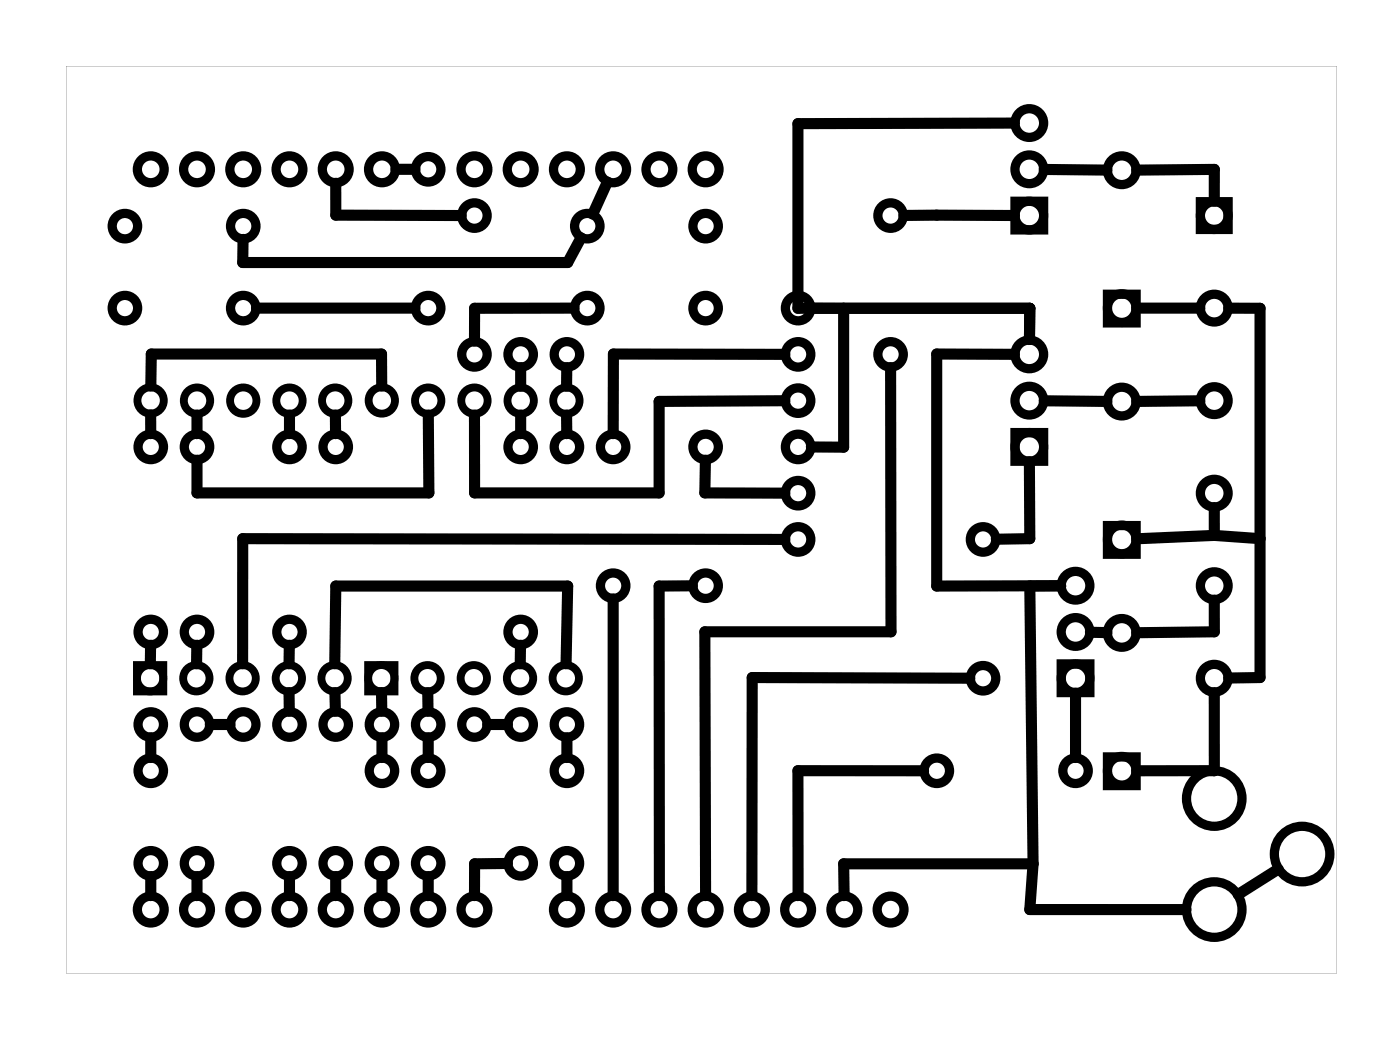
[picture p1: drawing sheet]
<svg xmlns="http://www.w3.org/2000/svg" width="77mm" height="57mm" viewBox="0 0 77 57" stroke-linecap="round" stroke-linejoin="round" font-family="sans-serif">
<path d="M3.6 3.6h69.8v49.8h-69.8zM3.6 3.6v49.8h69.8v-49.8z" fill="#000"/>
<g fill="none" stroke="#000" stroke-width=".51">
<path d="M55.8 11h1.5v1.6h-1.5zM60.8 16.2h1.6v1.5h-1.6zM65.9 11.1h1.6v1.5h-1.6zM55.8 23.7h1.5v1.6h-1.5zM58.3 36.4h1.6v1.6h-1.6zM60.8 28.9h1.6v1.5h-1.6zM60.8 41.6h1.6v1.5h-1.6z"/>
<circle cx="6.9" cy="16.9" r=".7"/>
<circle cx="6.9" cy="12.4" r=".7"/>
<circle cx="8.3" cy="9.3" r=".74"/>
<circle cx="10.8" cy="9.3" r=".74"/>
<circle cx="13.4" cy="16.9" r=".7"/>
<circle cx="13.4" cy="12.4" r=".7"/>
<circle cx="13.4" cy="9.3" r=".74"/>
<circle cx="15.9" cy="9.3" r=".74"/>
<circle cx="18.4" cy="9.3" r=".74"/>
<circle cx="21" cy="9.3" r=".74"/>
<circle cx="23.5" cy="9.3" r=".7"/>
<circle cx="23.5" cy="16.9" r=".7"/>
<circle cx="26.1" cy="11.8" r=".7"/>
<circle cx="26.1" cy="19.5" r=".7"/>
<circle cx="26.1" cy="9.3" r=".74"/>
<circle cx="28.6" cy="19.5" r=".7"/>
<circle cx="28.6" cy="9.3" r=".74"/>
<circle cx="31.1" cy="19.5" r=".7"/>
<circle cx="31.1" cy="9.3" r=".74"/>
<circle cx="32.3" cy="16.9" r=".7"/>
<circle cx="32.3" cy="12.4" r=".7"/>
<circle cx="33.7" cy="9.3" r=".74"/>
<circle cx="36.2" cy="9.3" r=".74"/>
<circle cx="38.8" cy="16.9" r=".7"/>
<circle cx="38.8" cy="12.4" r=".7"/>
<circle cx="38.8" cy="9.3" r=".74"/>
<circle cx="43.8" cy="19.5" r=".7"/>
<circle cx="43.8" cy="16.9" r=".7"/>
<circle cx="48.9" cy="11.8" r=".7"/>
<circle cx="48.9" cy="19.5" r=".7"/>
<circle cx="56.5" cy="6.8" r=".79"/>
<circle cx="56.5" cy="19.5" r=".79"/>
<circle cx="56.5" cy="9.3" r=".79"/>
<circle cx="56.5" cy="11.8" r=".79"/>
<circle cx="61.6" cy="9.3" r=".79"/>
<circle cx="61.6" cy="16.9" r=".79"/>
<circle cx="66.7" cy="16.9" r=".76"/>
<circle cx="66.7" cy="11.8" r=".76"/>
<circle cx="8.3" cy="24.5" r=".7"/>
<circle cx="8.3" cy="34.7" r=".7"/>
<circle cx="8.3" cy="39.8" r=".7"/>
<circle cx="10.8" cy="24.5" r=".7"/>
<circle cx="10.8" cy="34.7" r=".7"/>
<circle cx="10.8" cy="39.8" r=".7"/>
<circle cx="13.4" cy="39.8" r=".7"/>
<circle cx="15.9" cy="24.5" r=".7"/>
<circle cx="15.9" cy="34.7" r=".7"/>
<circle cx="15.9" cy="39.8" r=".7"/>
<circle cx="18.4" cy="24.5" r=".7"/>
<circle cx="18.4" cy="39.8" r=".7"/>
<circle cx="21" cy="39.8" r=".7"/>
<circle cx="23.5" cy="39.8" r=".7"/>
<circle cx="26.1" cy="39.8" r=".7"/>
<circle cx="28.6" cy="34.7" r=".7"/>
<circle cx="28.6" cy="24.5" r=".7"/>
<circle cx="28.6" cy="39.8" r=".7"/>
<circle cx="31.1" cy="24.5" r=".7"/>
<circle cx="31.1" cy="39.8" r=".7"/>
<circle cx="33.7" cy="24.5" r=".7"/>
<circle cx="33.7" cy="32.2" r=".7"/>
<circle cx="38.8" cy="24.5" r=".7"/>
<circle cx="38.8" cy="32.2" r=".7"/>
<circle cx="43.8" cy="27.1" r=".7"/>
<circle cx="43.8" cy="24.5" r=".7"/>
<circle cx="43.8" cy="22" r=".7"/>
<circle cx="43.8" cy="29.6" r=".7"/>
<circle cx="54" cy="29.6" r=".7"/>
<circle cx="54" cy="37.2" r=".7"/>
<circle cx="56.5" cy="22" r=".79"/>
<circle cx="56.5" cy="24.5" r=".79"/>
<circle cx="59.1" cy="32.2" r=".79"/>
<circle cx="59.1" cy="34.7" r=".79"/>
<circle cx="59.1" cy="37.2" r=".79"/>
<circle cx="61.6" cy="34.7" r=".79"/>
<circle cx="61.6" cy="22" r=".79"/>
<circle cx="61.6" cy="29.6" r=".79"/>
<circle cx="66.7" cy="22" r=".76"/>
<circle cx="66.7" cy="27.1" r=".76"/>
<circle cx="66.7" cy="32.2" r=".76"/>
<circle cx="66.7" cy="37.2" r=".76"/>
<circle cx="8.3" cy="42.3" r=".7"/>
<circle cx="8.3" cy="47.4" r=".7"/>
<circle cx="8.3" cy="49.9" r=".74"/>
<circle cx="10.8" cy="47.4" r=".7"/>
<circle cx="10.8" cy="49.9" r=".74"/>
<circle cx="13.4" cy="49.9" r=".74"/>
<circle cx="15.9" cy="47.4" r=".7"/>
<circle cx="15.9" cy="49.9" r=".74"/>
<circle cx="18.4" cy="47.4" r=".7"/>
<circle cx="18.4" cy="49.9" r=".74"/>
<circle cx="21" cy="42.3" r=".7"/>
<circle cx="21" cy="47.4" r=".7"/>
<circle cx="21" cy="49.9" r=".74"/>
<circle cx="23.5" cy="42.3" r=".7"/>
<circle cx="23.5" cy="47.4" r=".7"/>
<circle cx="23.5" cy="49.9" r=".74"/>
<circle cx="26.1" cy="49.9" r=".74"/>
<circle cx="28.6" cy="47.4" r=".7"/>
<circle cx="31.1" cy="42.3" r=".7"/>
<circle cx="31.1" cy="47.4" r=".7"/>
<circle cx="31.1" cy="49.9" r=".74"/>
<circle cx="33.7" cy="49.9" r=".74"/>
<circle cx="36.2" cy="49.9" r=".74"/>
<circle cx="38.8" cy="49.9" r=".74"/>
<circle cx="41.3" cy="49.9" r=".74"/>
<circle cx="43.8" cy="49.9" r=".74"/>
<circle cx="46.4" cy="49.9" r=".74"/>
<circle cx="48.9" cy="49.9" r=".74"/>
<circle cx="51.5" cy="42.3" r=".7"/>
<circle cx="59.1" cy="42.3" r=".7"/>
<circle cx="61.6" cy="42.3" r=".79"/>
<circle cx="66.7" cy="43.8" r="1.52"/>
<circle cx="66.7" cy="49.9" r="1.52"/>
<circle cx="71.5" cy="46.9" r="1.52"/>
</g>
<g fill="none" stroke="#000" stroke-width=".43">
<path d="M7.5 36.5h1.5v1.5h-1.5zM20.2 36.5h1.5v1.5h-1.5z"/>
<circle cx="8.2" cy="37.2" r=".72"/>
<circle cx="8.3" cy="22" r=".72"/>
<circle cx="10.8" cy="37.2" r=".72"/>
<circle cx="10.8" cy="22" r=".72"/>
<circle cx="13.3" cy="37.2" r=".72"/>
<circle cx="13.4" cy="22" r=".72"/>
<circle cx="15.9" cy="37.2" r=".72"/>
<circle cx="15.9" cy="22" r=".72"/>
<circle cx="18.4" cy="37.2" r=".72"/>
<circle cx="18.4" cy="22" r=".72"/>
<circle cx="20.9" cy="37.2" r=".72"/>
<circle cx="21" cy="22" r=".72"/>
<circle cx="23.5" cy="37.2" r=".72"/>
<circle cx="23.5" cy="22" r=".72"/>
<circle cx="26" cy="37.2" r=".72"/>
<circle cx="26.1" cy="22" r=".72"/>
<circle cx="28.6" cy="37.2" r=".72"/>
<circle cx="28.6" cy="22" r=".72"/>
<circle cx="31.1" cy="37.2" r=".72"/>
<circle cx="31.1" cy="22" r=".72"/>
</g>
<g fill="none" stroke="#000" stroke-width=".61">
<path d="M14.1 16.9h8.7M18.4 10.1v1.7h6.9M21.7 9.3h1.1M31.5 16.9h-5.4v1.8M31.9 13.1l-.7 1.3h-17.9l.1-1.3M33.4 10l-.8 1.8M43.1 19.5l-9.4-.1v4.4M44.6 16.9h1.7v7.6h-1.7M49.6 11.8h6.1M55.7 6.8h-11.9v10.1h12.8v1.7M55.7 19.5l-4.2-.1v12.8h6.8h-1.7l.1 15.2M57.4 9.3h3.4"/>
<path d="M62.4 9.3h4.3v1.7M62.4 16.9h3.5M67.5 16.9h1.7v20.3h-1.7M8.3 35.4v1M8.3 22.8v1M10.8 35.4v1M10.8 22.8v1M11.5 39.8h1.1M15.9 38v1M15.9 35.4v1M15.9 22.8v1M18.4 36.4v-4.2h12.8l-.1 4.2"/>
<path d="M18.4 38v1M18.4 22.8v1M21 38v1M21 21.2v-1.8h-12.7v1.8M23.5 38v1M23.5 22.8l.1 4.3h-12.8v-1.8M26.8 39.8h1.1M28.6 35.4v1M28.6 20.2v1M28.6 22.8v1M31.1 22.8v1M31.1 20.2v1"/>
<path d="M33.7 32.9v16.3M38 32.2h-1.8v17M38.7 25.3v1.8h4.4M43.1 22h-6.9v5.1h-10.1v-4.3M43.1 29.6h-29.8v6.8M48.9 20.2v14.5h-10.2l.1 14.5M53.3 37.2h-12v12M56.5 25.4l.1 4.2h-1.9M57.4 22h3.4M59.1 38.1v3.5M59.9 34.7h.9M65.9 22h-3.5"/>
<path d="M66.7 38v4.3M66.7 32.9v1.8h-4.3M66.7 27.9v1.5M66.7 29.4l-4.3 .2M66.7 29.4l2.5 .2M8.3 40.5v1.1M8.3 48.1v1.1M10.8 48.1v1.1M15.9 48.1v1.1M18.4 48.1v1.1M21 40.5v1.1M21 48.1v1.1"/>
<path d="M23.5 40.5v1.1M23.5 48.1v1.1M27.9 47.4h-1.8v1.8M31.1 40.5v1.1M31.1 48.1v1.1M50.7 42.3h-6.9v6.9M56.7 47.4h-10.4l.1 1.8M56.7 47.4l-.1 2.5h8.6M66.7 42.3h-4.3M66.7 42.3h.1M70.2 47.7l-2.2 1.4"/>
</g>
</svg>
